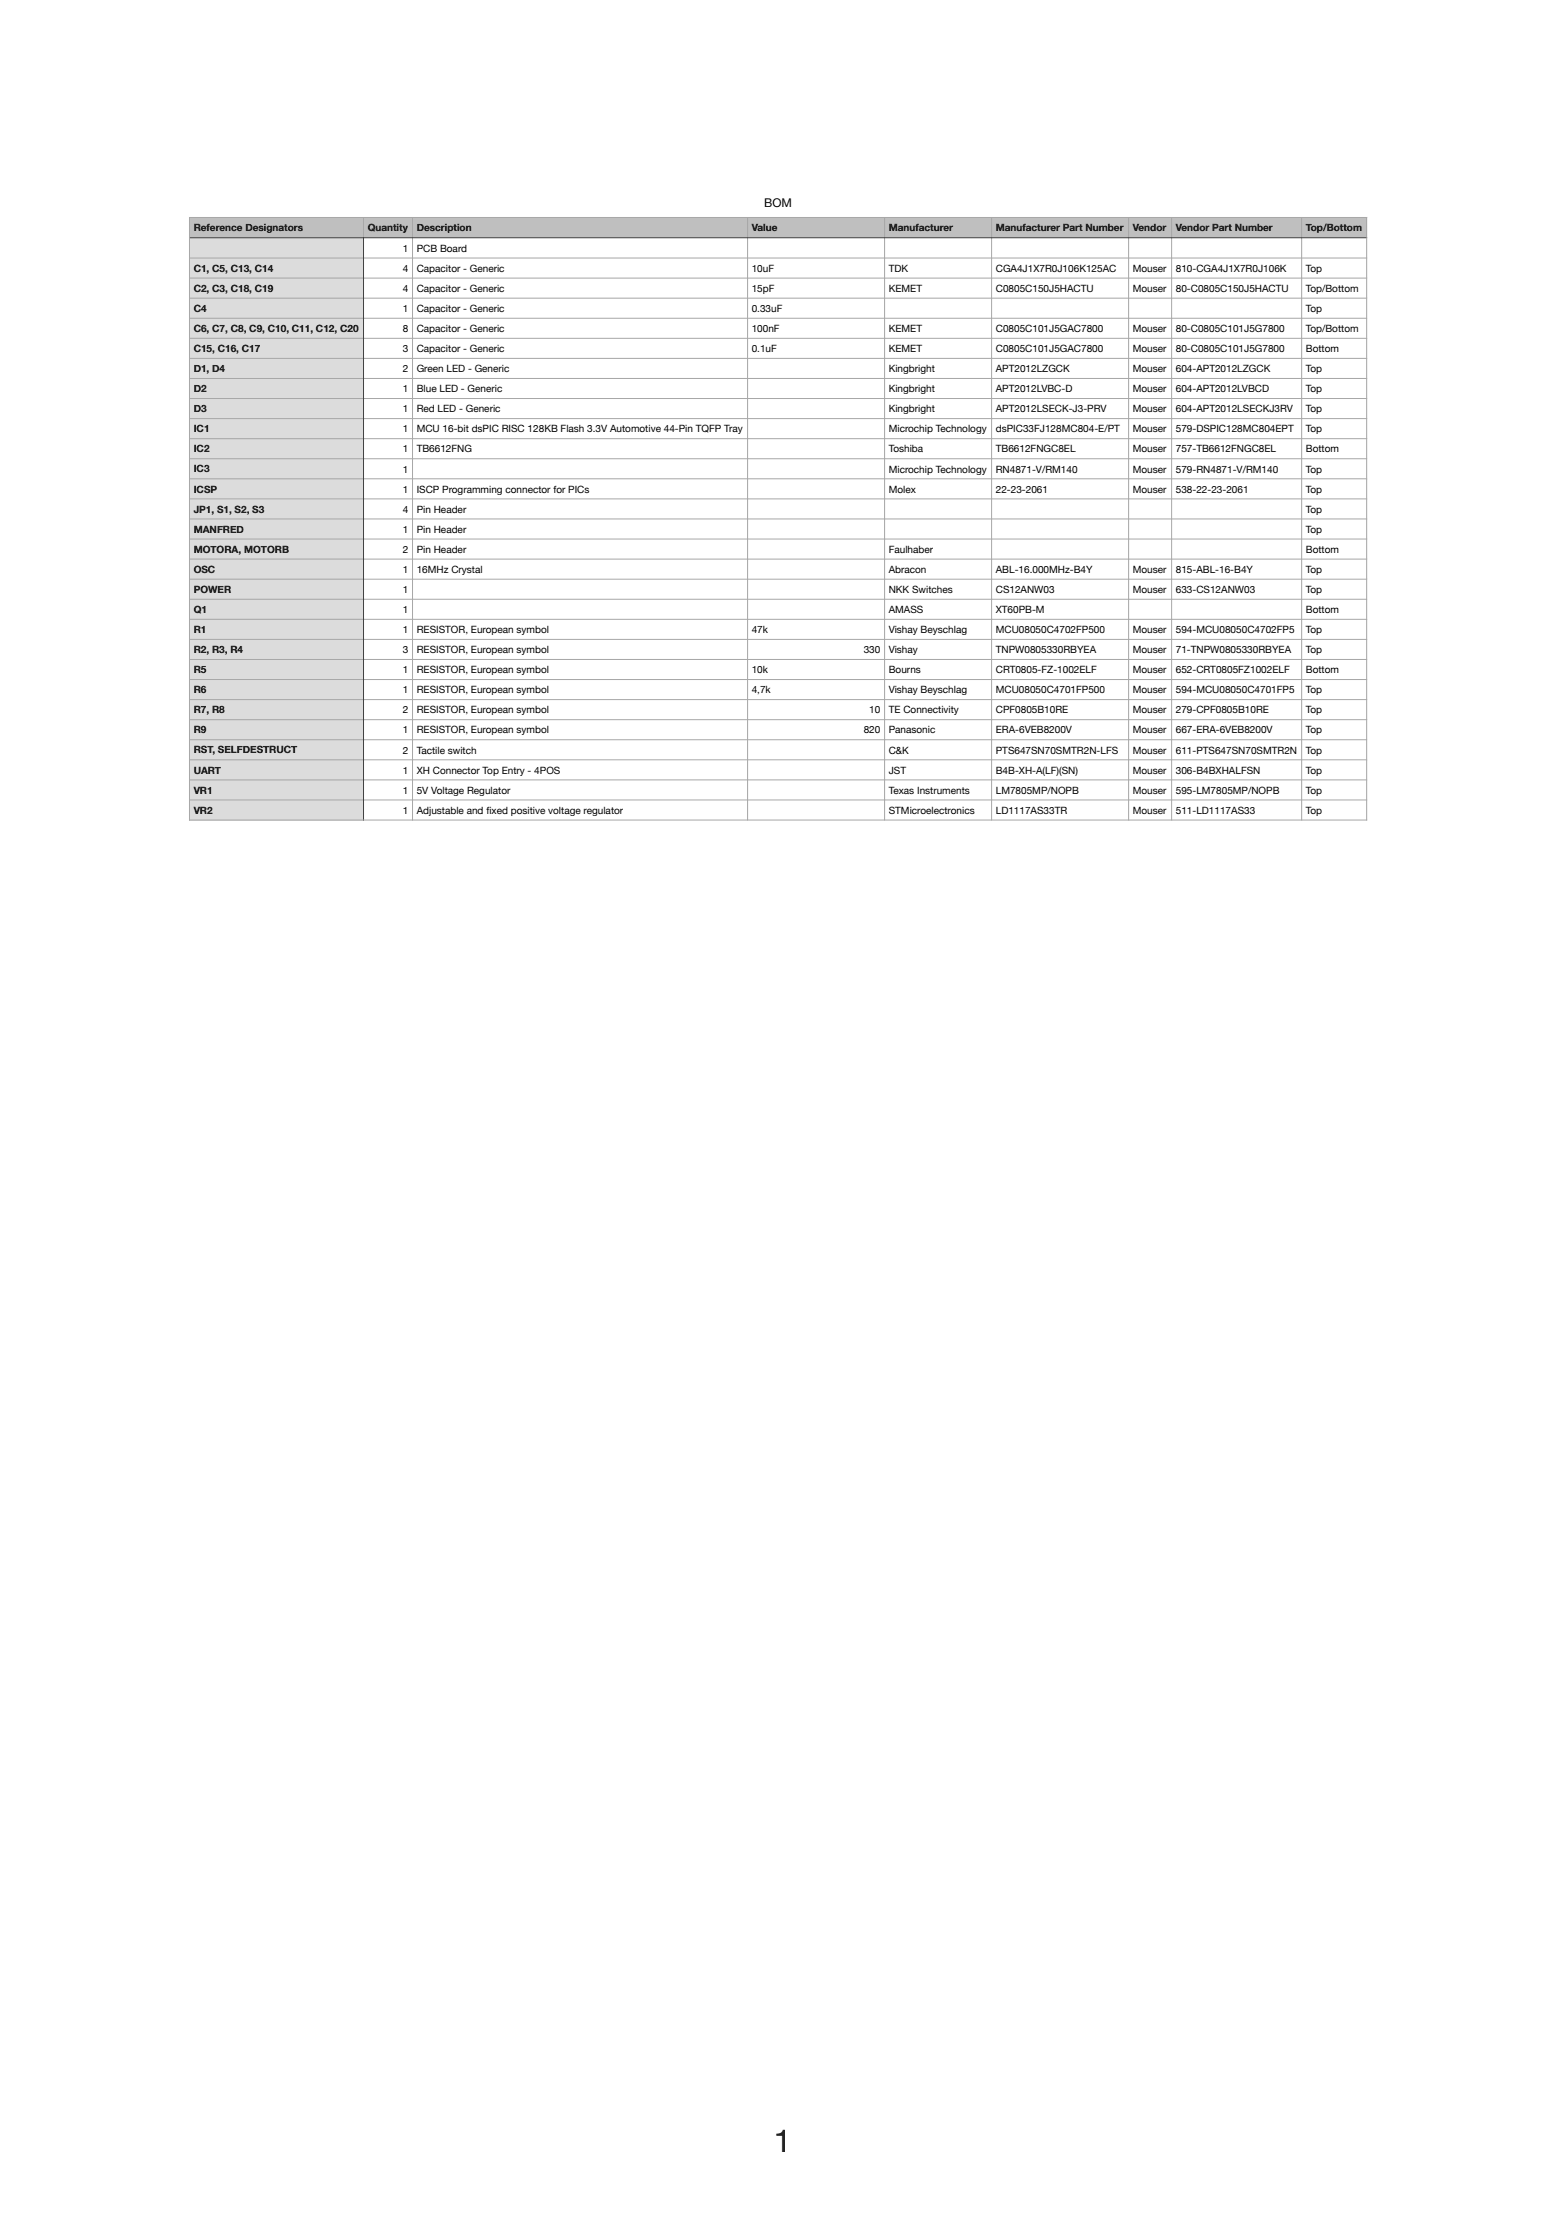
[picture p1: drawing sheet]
<svg xmlns="http://www.w3.org/2000/svg" width="552mm" height="782mm" viewBox="0 0 552 782" stroke-linecap="round" stroke-linejoin="round" font-family="sans-serif">
<defs><g id="words">
<text font-size="11.1" x="273" y="759">1</text>
<text font-size="4.2" x="269.5" y="73.1">BOM</text>
<g font-size="3.5">
<text x="68.3" y="81.6">Reference Designators</text>
<text x="129.7" y="81.6">Quantity</text>
<text x="147" y="81.6">Description</text>
<text x="265.2" y="81.6">Value</text>
<text x="313.5" y="81.6">Manufacturer</text>
<text x="351.2" y="81.6">Manufacturer Part Number</text>
<text x="399.6" y="81.6">Vendor</text>
<text x="414.7" y="81.6">Vendor Part Number</text>
<text x="460.6" y="81.6">Top/Bottom</text>
<text x="142.1" y="88.8">1</text>
<text x="147" y="88.8">PCB Board</text>
<text x="68.3" y="95.9">C1, C5, C13, C14</text>
<text x="142.1" y="95.9">4</text>
<text x="147" y="95.9">Capacitor - Generic</text>
<text x="265.2" y="95.9">10uF</text>
<text x="313.5" y="95.9">TDK</text>
<text x="351.2" y="95.9">CGA4J1X7R0J106K125AC</text>
<text x="399.6" y="95.9">Mouser</text>
<text x="414.7" y="95.9">810-CGA4J1X7R0J106K</text>
<text x="460.6" y="95.9">Top</text>
<text x="68.3" y="102.9">C2, C3, C18, C19</text>
<text x="142.1" y="103">4</text>
<text x="147" y="103">Capacitor - Generic</text>
<text x="265.2" y="103">15pF</text>
<text x="313.5" y="103">KEMET</text>
<text x="351.2" y="103">C0805C150J5HACTU</text>
<text x="399.6" y="103">Mouser</text>
<text x="414.7" y="103">80-C0805C150J5HACTU</text>
<text x="460.6" y="103">Top/Bottom</text>
<text x="68.3" y="110">C4</text>
<text x="142.1" y="110">1</text>
<text x="147" y="110">Capacitor - Generic</text>
<text x="265.2" y="110">0.33uF</text>
<text x="460.6" y="110">Top</text>
<text x="68.3" y="117.1">C6, C7, C8, C9, C10, C11, C12, C20</text>
<text x="142.1" y="117.1">8</text>
<text x="147" y="117.1">Capacitor - Generic</text>
<text x="265.2" y="117.1">100nF</text>
<text x="313.5" y="117.1">KEMET</text>
<text x="351.2" y="117.1">C0805C101J5GAC7800</text>
<text x="399.6" y="117.1">Mouser</text>
<text x="414.7" y="117.1">80-C0805C101J5G7800</text>
<text x="460.6" y="117.1">Top/Bottom</text>
<text x="68.3" y="124.2">C15, C16, C17</text>
<text x="142.1" y="124.2">3</text>
<text x="147" y="124.2">Capacitor - Generic</text>
<text x="265.2" y="124.2">0.1uF</text>
<text x="313.5" y="124.2">KEMET</text>
<text x="351.2" y="124.2">C0805C101J5GAC7800</text>
<text x="399.6" y="124.2">Mouser</text>
<text x="414.7" y="124.2">80-C0805C101J5G7800</text>
<text x="460.6" y="124.2">Bottom</text>
<text x="68.3" y="131.3">D1, D4</text>
<text x="142.1" y="131.3">2</text>
<text x="147" y="131.3">Green LED - Generic</text>
<text x="313.5" y="131.3">Kingbright</text>
<text x="351.2" y="131.3">APT2012LZGCK</text>
<text x="399.6" y="131.3">Mouser</text>
<text x="414.7" y="131.3">604-APT2012LZGCK</text>
<text x="460.6" y="131.3">Top</text>
<text x="68.3" y="138.3">D2</text>
<text x="142.1" y="138.4">1</text>
<text x="147" y="138.4">Blue LED - Generic</text>
<text x="313.5" y="138.4">Kingbright</text>
<text x="351.2" y="138.4">APT2012LVBC-D</text>
<text x="399.6" y="138.4">Mouser</text>
<text x="414.7" y="138.4">604-APT2012LVBCD</text>
<text x="460.6" y="138.4">Top</text>
<text x="68.3" y="145.4">D3</text>
<text x="142.1" y="145.4">1</text>
<text x="147" y="145.4">Red LED - Generic</text>
<text x="313.5" y="145.4">Kingbright</text>
<text x="351.2" y="145.4">APT2012LSECK-J3-PRV</text>
<text x="399.6" y="145.4">Mouser</text>
<text x="414.7" y="145.4">604-APT2012LSECKJ3RV</text>
<text x="460.6" y="145.4">Top</text>
<text x="68.3" y="152.5">IC1</text>
<text x="142.1" y="152.5">1</text>
<text x="147" y="152.5">MCU 16-bit dsPIC RISC 128KB Flash 3.3V Automotive 44-Pin TQFP Tray</text>
<text x="313.5" y="152.5">Microchip Technology</text>
<text x="351.2" y="152.5">dsPIC33FJ128MC804-E/PT</text>
<text x="399.6" y="152.5">Mouser</text>
<text x="414.7" y="152.5">579-DSPIC128MC804EPT</text>
<text x="460.6" y="152.5">Top</text>
<text x="68.3" y="159.6">IC2</text>
<text x="142.1" y="159.6">1</text>
<text x="147" y="159.6">TB6612FNG</text>
<text x="313.5" y="159.6">Toshiba</text>
<text x="351.2" y="159.6">TB6612FNGC8EL</text>
<text x="399.6" y="159.6">Mouser</text>
<text x="414.7" y="159.6">757-TB6612FNGC8EL</text>
<text x="460.6" y="159.6">Bottom</text>
<text x="68.3" y="166.7">IC3</text>
<text x="142.1" y="166.7">1</text>
<text x="313.5" y="166.7">Microchip Technology</text>
<text x="351.2" y="166.7">RN4871-V/RM140</text>
<text x="399.6" y="166.7">Mouser</text>
<text x="414.7" y="166.7">579-RN4871-V/RM140</text>
<text x="460.6" y="166.7">Top</text>
<text x="68.3" y="173.7">ICSP</text>
<text x="142.1" y="173.8">1</text>
<text x="147" y="173.8">ISCP Programming connector for PICs</text>
<text x="313.5" y="173.8">Molex</text>
<text x="351.2" y="173.8">22-23-2061</text>
<text x="399.6" y="173.8">Mouser</text>
<text x="414.7" y="173.8">538-22-23-2061</text>
<text x="460.6" y="173.8">Top</text>
<text x="68.3" y="180.8">JP1, S1, S2, S3</text>
<text x="142.1" y="180.8">4</text>
<text x="147" y="180.8">Pin Header</text>
<text x="460.6" y="180.8">Top</text>
<text x="68.3" y="187.9">MANFRED</text>
<text x="142.1" y="187.9">1</text>
<text x="147" y="187.9">Pin Header</text>
<text x="460.6" y="187.9">Top</text>
<text x="68.3" y="195">MOTORA, MOTORB</text>
<text x="142.1" y="195">2</text>
<text x="147" y="195">Pin Header</text>
<text x="313.5" y="195">Faulhaber</text>
<text x="460.6" y="195">Bottom</text>
<text x="68.3" y="202.1">OSC</text>
<text x="142.1" y="202.1">1</text>
<text x="147" y="202.1">16MHz Crystal</text>
<text x="313.5" y="202.1">Abracon</text>
<text x="351.2" y="202.1">ABL-16.000MHz-B4Y</text>
<text x="399.6" y="202.1">Mouser</text>
<text x="414.7" y="202.1">815-ABL-16-B4Y</text>
<text x="460.6" y="202.1">Top</text>
<text x="68.3" y="209.1">POWER</text>
<text x="142.1" y="209.2">1</text>
<text x="313.5" y="209.2">NKK Switches</text>
<text x="351.2" y="209.2">CS12ANW03</text>
<text x="399.6" y="209.2">Mouser</text>
<text x="414.7" y="209.2">633-CS12ANW03</text>
<text x="460.6" y="209.2">Top</text>
<text x="68.3" y="216.2">Q1</text>
<text x="142.1" y="216.2">1</text>
<text x="313.5" y="216.2">AMASS</text>
<text x="351.2" y="216.2">XT60PB-M</text>
<text x="460.6" y="216.2">Bottom</text>
<text x="68.3" y="223.3">R1</text>
<text x="142.1" y="223.3">1</text>
<text x="147" y="223.3">RESISTOR, European symbol</text>
<text x="265.2" y="223.3">47k</text>
<text x="313.5" y="223.3">Vishay Beyschlag</text>
<text x="351.2" y="223.3">MCU08050C4702FP500</text>
<text x="399.6" y="223.3">Mouser</text>
<text x="414.7" y="223.3">594-MCU08050C4702FP5</text>
<text x="460.6" y="223.3">Top</text>
<text x="68.3" y="230.4">R2, R3, R4</text>
<text x="142.1" y="230.4">3</text>
<text x="147" y="230.4">RESISTOR, European symbol</text>
<text x="304.7" y="230.4">330</text>
<text x="313.5" y="230.4">Vishay</text>
<text x="351.2" y="230.4">TNPW0805330RBYEA</text>
<text x="399.6" y="230.4">Mouser</text>
<text x="414.7" y="230.4">71-TNPW0805330RBYEA</text>
<text x="460.6" y="230.4">Top</text>
<text x="68.3" y="237.5">R5</text>
<text x="142.1" y="237.5">1</text>
<text x="147" y="237.5">RESISTOR, European symbol</text>
<text x="265.2" y="237.5">10k</text>
<text x="313.5" y="237.5">Bourns</text>
<text x="351.2" y="237.5">CRT0805-FZ-1002ELF</text>
<text x="399.6" y="237.5">Mouser</text>
<text x="414.7" y="237.5">652-CRT0805FZ1002ELF</text>
<text x="460.6" y="237.5">Bottom</text>
<text x="68.3" y="244.5">R6</text>
<text x="142.1" y="244.6">1</text>
<text x="147" y="244.6">RESISTOR, European symbol</text>
<text x="265.2" y="244.6">4,7k</text>
<text x="313.5" y="244.6">Vishay Beyschlag</text>
<text x="351.2" y="244.6">MCU08050C4701FP500</text>
<text x="399.6" y="244.6">Mouser</text>
<text x="414.7" y="244.6">594-MCU08050C4701FP5</text>
<text x="460.6" y="244.6">Top</text>
<text x="68.3" y="251.6">R7, R8</text>
<text x="142.1" y="251.6">2</text>
<text x="147" y="251.6">RESISTOR, European symbol</text>
<text x="306.6" y="251.6">10</text>
<text x="313.5" y="251.6">TE Connectivity</text>
<text x="351.2" y="251.6">CPF0805B10RE</text>
<text x="399.6" y="251.6">Mouser</text>
<text x="414.7" y="251.6">279-CPF0805B10RE</text>
<text x="460.6" y="251.6">Top</text>
<text x="68.3" y="258.7">R9</text>
<text x="142.1" y="258.7">1</text>
<text x="147" y="258.7">RESISTOR, European symbol</text>
<text x="304.7" y="258.7">820</text>
<text x="313.5" y="258.7">Panasonic</text>
<text x="351.2" y="258.7">ERA-6VEB8200V</text>
<text x="399.6" y="258.7">Mouser</text>
<text x="414.7" y="258.7">667-ERA-6VEB8200V</text>
<text x="460.6" y="258.7">Top</text>
<text x="68.3" y="265.8">RST, SELFDESTRUCT</text>
<text x="142.1" y="265.8">2</text>
<text x="147" y="265.8">Tactile switch</text>
<text x="313.5" y="265.8">C&amp;K</text>
<text x="351.2" y="265.8">PTS647SN70SMTR2N-LFS</text>
<text x="399.6" y="265.8">Mouser</text>
<text x="414.7" y="265.8">611-PTS647SN70SMTR2N</text>
<text x="460.6" y="265.8">Top</text>
<text x="68.3" y="272.9">UART</text>
<text x="142.1" y="272.9">1</text>
<text x="147" y="272.9">XH Connector Top Entry - 4POS</text>
<text x="313.5" y="272.9">JST</text>
<text x="351.2" y="272.9">B4B-XH-A(LF)(SN)</text>
<text x="399.6" y="272.9">Mouser</text>
<text x="414.7" y="272.9">306-B4BXHALFSN</text>
<text x="460.6" y="272.9">Top</text>
<text x="68.3" y="279.9">VR1</text>
<text x="142.1" y="280">1</text>
<text x="147" y="280">5V Voltage Regulator</text>
<text x="313.5" y="280">Texas Instruments</text>
<text x="351.2" y="280">LM7805MP/NOPB</text>
<text x="399.6" y="280">Mouser</text>
<text x="414.7" y="280">595-LM7805MP/NOPB</text>
<text x="460.6" y="280">Top</text>
<text x="68.3" y="287">VR2</text>
<text x="142.1" y="287">1</text>
<text x="147" y="287">Adjustable and fi xed positive voltage regulator</text>
<text x="313.5" y="287">STMicroelectronics</text>
<text x="351.2" y="287">LD1117AS33TR</text>
<text x="399.6" y="287">Mouser</text>
<text x="414.7" y="287">511-LD1117AS33</text>
<text x="460.6" y="287">Top</text>
</g>
</g></defs>
<g fill="#bec0bf">
<path d="M66.8 76.7h61.4v7.2h-61.4z"/>
<path d="M128.2 76.7h17.3v7.2h-17.3z"/>
<path d="M145.5 76.7h118.2v7.2h-118.2z"/>
<path d="M263.7 76.7h48.3v7.2h-48.3z"/>
<path d="M312 76.7h37.8v7.2h-37.8z"/>
<path d="M349.8 76.7h48.3v7.2h-48.3z"/>
<path d="M398.1 76.7h15.2v7.2h-15.2z"/>
<path d="M413.3 76.7h45.8v7.2h-45.8z"/>
<path d="M459.1 76.7h23v7.2h-23z"/>
</g>
<g fill="#dcdcdc">
<path d="M66.8 83.9h61.4v7.1h-61.4z"/>
<path d="M66.8 91h61.4v7.1h-61.4z"/>
<path d="M66.8 98.1h61.4v7.1h-61.4z"/>
<path d="M66.8 105.2h61.4v7.1h-61.4z"/>
<path d="M66.8 112.3h61.4v7h-61.4z"/>
<path d="M66.8 119.3h61.4v7.1h-61.4z"/>
<path d="M66.8 126.4h61.4v7.1h-61.4z"/>
<path d="M66.8 133.5h61.4v7.1h-61.4z"/>
<path d="M66.8 140.6h61.4v7.1h-61.4z"/>
<path d="M66.8 147.7h61.4v7h-61.4z"/>
<path d="M66.8 154.7h61.4v7.1h-61.4z"/>
<path d="M66.8 161.8h61.4v7.1h-61.4z"/>
<path d="M66.8 168.9h61.4v7.1h-61.4z"/>
<path d="M66.8 176h61.4v7.1h-61.4z"/>
<path d="M66.8 183.1h61.4v7h-61.4z"/>
<path d="M66.8 190.1h61.4v7.1h-61.4z"/>
<path d="M66.8 197.2h61.4v7.1h-61.4z"/>
<path d="M66.8 204.3h61.4v7.1h-61.4z"/>
<path d="M66.8 211.4h61.4v7.1h-61.4z"/>
<path d="M66.8 218.5h61.4v7h-61.4z"/>
<path d="M66.8 225.5h61.4v7.1h-61.4z"/>
<path d="M66.8 232.6h61.4v7.1h-61.4z"/>
<path d="M66.8 239.7h61.4v7.1h-61.4z"/>
<path d="M66.8 246.8h61.4v7.1h-61.4z"/>
<path d="M66.8 253.9h61.4v7h-61.4z"/>
<path d="M66.8 260.9h61.4v7.1h-61.4z"/>
<path d="M66.8 268h61.4v7.1h-61.4z"/>
<path d="M66.8 275.1h61.4v7.1h-61.4z"/>
<path d="M66.8 282.2h61.4v7.1h-61.4z"/>
</g>
<g fill="none" stroke="#a6a6a6" stroke-width=".35">
<path d="M66.7 76.7h415.5M66.8 76.5v212.9M128.2 76.5v7.2M145.5 76.5v212.9M263.7 76.5v212.9M312 76.5v212.9M349.8 76.5v212.9M398.1 76.5v212.9M413.3 76.5v212.9M459.1 76.5v212.9M482.1 76.5v212.9M66.7 91h415.5"/>
<path d="M66.7 98.1h415.5M66.7 105.2h415.5M66.7 112.3h415.5M66.7 119.3h415.5M66.7 126.4h415.5M66.7 133.5h415.5M66.7 140.6h415.5M66.7 147.7h415.5M66.7 154.7h415.5M66.7 161.8h415.5M66.7 168.9h415.5M66.7 176h415.5"/>
<path d="M66.7 183.1h415.5M66.7 190.1h415.5M66.7 197.2h415.5M66.7 204.3h415.5M66.7 211.4h415.5M66.7 218.5h415.5M66.7 225.5h415.5M66.7 232.6h415.5M66.7 239.7h415.5M66.7 246.8h415.5M66.7 253.9h415.5M66.7 260.9h415.5"/>
<path d="M66.7 268h415.5M66.7 275.1h415.5M66.7 282.2h415.5M66.7 289.3h415.5"/>
</g>
<path d="M66.7 83.9h415.5M128.2 83.7v205.7" fill="none" stroke="#404040" stroke-width=".35"/>
<use href="#words"/>
</svg>
